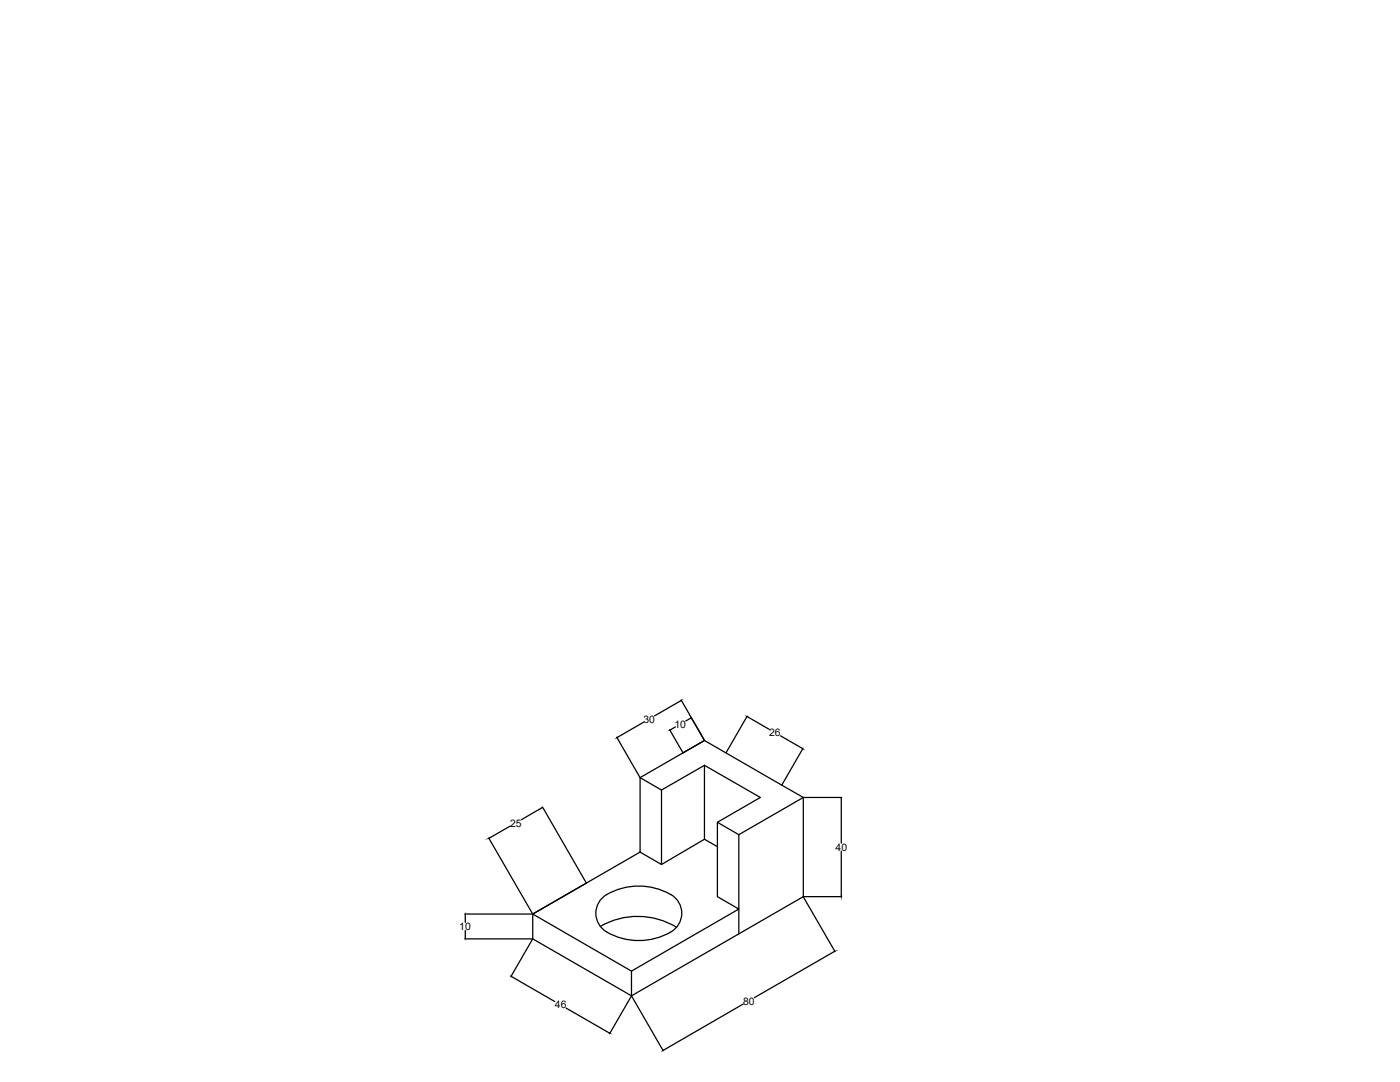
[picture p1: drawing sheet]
<svg xmlns="http://www.w3.org/2000/svg" width="279mm" height="216mm" viewBox="0 0 279 216" stroke-linecap="round" stroke-linejoin="round" font-family="sans-serif">
<defs><g id="words">
<g font-size="2.1">
<text x="128.4" y="144.2">30</text>
<text x="134.6" y="145.2">10</text>
<text x="153.5" y="146.9">26</text>
<text x="101.8" y="164.9">25</text>
<text x="166.8" y="169.7">40</text>
<text x="91.7" y="185.6">10</text>
<text x="110.7" y="201.2">46</text>
<text x="148.3" y="200.4">80</text>
</g>
</g></defs>
<!-- layer: 0 -->
<g fill="none" stroke="#000" stroke-width=".25">
<path d="M135.9 139.8l-5.2 3M135.9 139.7l4.7 8M123.1 147.1l4.6 8.1 12.9-7.4 19.7 11.3-12.9 7.5M128.4 144.1l-5.2 3M133.6 145.6l2.7 4.6M134.8 145l-1 .6M137.9 143.3l-1 .6M137.9 143.1l2.7 4.6M140.6 152.7l11.1 6.4-8.5 5M140.6 152.7v14.8l-8.6 5M140.6 147.8l-4.3 2.4M140.6 152.7l-8.6 4.9"/>
<path d="M149.1 142.9l-4.2 7.3M149.2 143l4.3 2.5M155.8 146.8l4.3 2.5M160.3 149.3l-4.3 7.3M160.3 159.1v19.8l-34.3 19.8-19.7-11.4M160.3 159.1h7.7M167.9 159.2v9M97.5 167.2l8.8 15.2M101.8 164.8l-4.1 2.4M108.2 161.1l-4.1 2.4M108.3 161l8.7 15.2M120.1 179.3a12.2 12.2 0 0 1 14.8 0 4.4 4.4 0 0 1-2 7.2 12.3 12.3 0 0 1-12.8-1.4 4.3 4.3 0 0 1 0-5.8z"/>
<path d="M127.7 170l4.3 2.5v-14.9l-4.3-2.4v14.8l-21.4 12.4M140.6 167.5l2.6 1.4M147.4 166.6l-4.2-2.5v14.8l4.2 2.5-21.4 12.4M147.4 166.6v19.7M160.3 179l6.3 10.9M160.3 178.9h7.7M167.9 169.8v9M92.8 182.4h13.5M92.8 187.3h13.5M92.9 182.5v1.6M92.9 185.7v1.6M102.1 194.9l8.6 4.9"/>
<path d="M106.3 187.4l-4.3 7.5M106.3 187.3v-4.9l19.7 11.4M119.8 184.8a14.9 14.9 0 0 1 15.2 .2M126 198.7l-4.3 7.6M126 193.8v4.9M126 198.7l6.4 11M166.5 189.9l-15.9 9.2M113 201.2l8.6 4.9M148.3 200.3l-15.9 9.3"/>
</g>
<path d="M167.9 159.1v.1z" fill="#000" stroke="#000" stroke-width=".2"/>
<use href="#words"/>
</svg>
